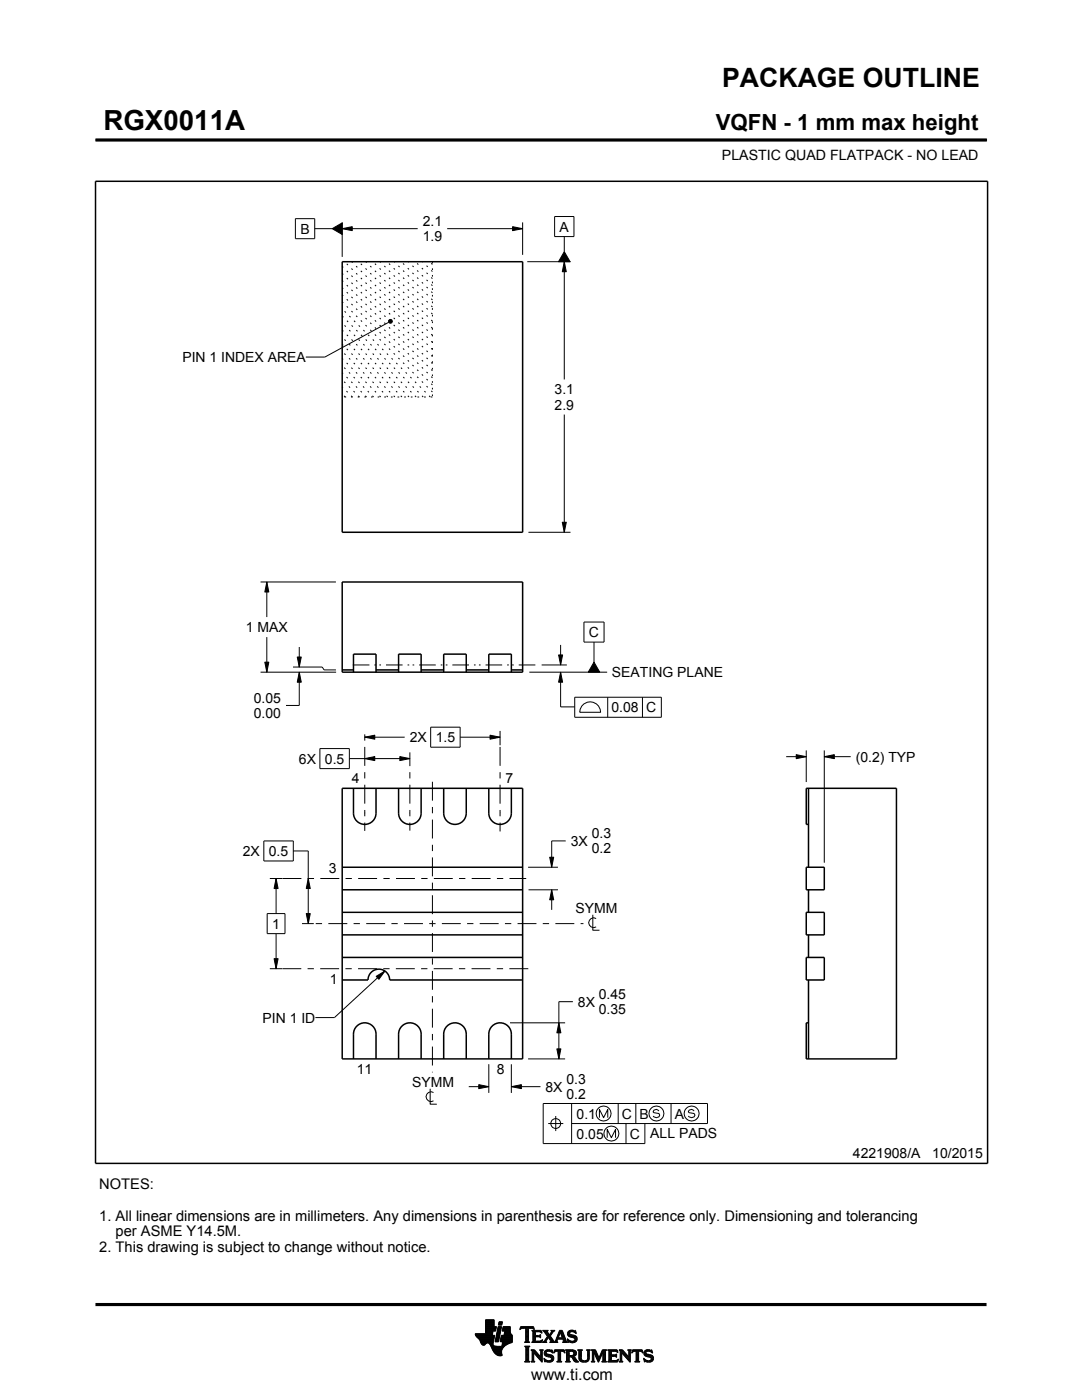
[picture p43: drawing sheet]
<svg xmlns="http://www.w3.org/2000/svg" width="216mm" height="279mm" viewBox="0 0 216 279" stroke-linecap="round" stroke-linejoin="round" font-family="sans-serif">
<defs><g id="words">
<text font-size="5.5" x="20.6" y="26">RGX0011A</text>
<text font-size="5.3" x="144.1" y="17.4">PACKAGE OUTLINE</text>
<text font-size="4.4" x="142.8" y="26">VQFN - 1 mm max height</text>
<text font-size="3.2" x="106" y="275.3">www.ti.com</text>
<g font-size="2.9">
<text x="19.8" y="237.3">NOTES:</text>
<text x="19.8" y="243.6">1. All linear dimensions are in millimeters. Any dimensions in parenthesis are for reference only. Dimensioning and tolerancing</text>
<text x="19.8" y="249.9">2. This drawing is subject to change without notice.</text>
<text x="23.1" y="246.7">per ASME Y14.5M.</text>
</g>
<g font-size="2.8">
<text x="144.1" y="32">PLASTIC QUAD FLATPACK - NO LEAD</text>
<text x="59.9" y="46.6">B</text>
<text x="84.3" y="45.1">2.1</text>
<text x="111.7" y="46.2">A</text>
<text x="84.3" y="48.1">1.9</text>
<text x="36.4" y="72.3">PIN 1 INDEX AREA</text>
<text x="110.7" y="78.7">3.1</text>
<text x="110.7" y="81.7">2.9</text>
<text x="49.1" y="126.1">1 MAX</text>
<text x="117.5" y="127.1">C</text>
<text x="122.1" y="135.1">SEATING PLANE</text>
<text x="50.6" y="140.3">0.05</text>
<text x="50.6" y="143.3">0.00</text>
<text x="122" y="142.1">0.08</text>
<text x="128.9" y="142.1">C</text>
<text x="81.8" y="148.1">2X</text>
<text x="86.9" y="148.1">1.5</text>
<text x="59.6" y="152.4">6X</text>
<text x="64.8" y="152.4">0.5</text>
<text x="170.7" y="152">(0.2) TYP</text>
<text x="70.2" y="156.4">4</text>
<text x="100.9" y="156.2">7</text>
<text x="118.1" y="167.3">0.3</text>
<text x="48.5" y="170.8">2X</text>
<text x="53.6" y="170.8">0.5</text>
<text x="113.9" y="168.8">3X</text>
<text x="118.1" y="170.3">0.2</text>
<text x="65.6" y="174.3">3</text>
<text x="54.3" y="185.3">1</text>
<text x="114.8" y="182.1">SYMM</text>
<text x="65.8" y="196.3">1</text>
<text x="115.3" y="200.9">8X</text>
<text x="119.5" y="199.4">0.45</text>
<text x="119.5" y="202.4">0.35</text>
<text x="52.4" y="204.1">PIN 1 ID</text>
<text x="71.2" y="214.3">11</text>
<text x="99.1" y="214.3">8</text>
<text x="82.2" y="216.9">SYMM</text>
<text x="108.8" y="217.9">8X</text>
<text x="113" y="216.4">0.3</text>
<text x="113" y="219.4">0.2</text>
<text x="115.1" y="223.2">0.1</text>
<text x="115.1" y="227.2">0.05</text>
<text x="124.1" y="223.2">C</text>
<text x="125.7" y="227.2">C</text>
<text x="127.6" y="223.2">B</text>
<text x="129.8" y="227.2">ALL PADS</text>
<text x="134.6" y="223.2">A</text>
<text x="170.2" y="231.2">4221908/A</text>
<text x="186" y="231.2">10/2015</text>
</g>
<text font-size=".3" x="106.2" y="28.1">SCALE 4.250</text>
</g></defs>
<g fill="#000">
<path d="M66.3 45.6l2-1.1v2.3zM68.3 45.6l2-.4v.8zM102.3 45.2l2 .4-2 .4zM112.6 52.2l.4 2h-.8zM112.6 50.2l1.2 2h-2.4zM77.5 64l.3-.3 .4 .1 .1 .3-.1 .3-.4 .1-.3-.2zM53.2 116.1l.4 2h-.8zM112.2 104.2h.8l-.4 2zM52.8 132.1h.8l-.4 2zM59.7 134.1l.4 2h-.8zM59.3 131.1h.8l-.4 2zM111.9 134.1l.4 2h-.8z"/>
<path d="M111.5 130.7h.8l-.4 2zM118.5 132.1l1.2 2h-2.3zM72.8 147.1l2-.4v.8zM72.8 151.4l2-.4v.8zM79.8 151l2 .4-2 .4zM97.8 146.7l2 .4-2 .4zM158.9 150.6l2 .4-2 .4zM164.5 151l2-.4v.8zM55.1 175.3l.4 2h-.8zM61.5 175.3l.4 2h-.8zM109.7 171.1h.8l-.4 2zM110.1 177.6l.4 2h-.8z"/>
<path d="M54.7 191.3h.8l-.4 2zM61.1 182.3h.8l-.4 2zM75.1 194.9l1.7-1.1-1.2 1.6zM95.5 216.5l2 .4-2 .4zM102 216.9l2-.4v.8zM111.1 209.3h.8l-.4 2zM111.5 204.1l.4 2h-.8z"/>
</g>
<g fill="none" stroke="#000" stroke-width=".2">
<path d="M19.1 27.9h177.7M196.8 27.7v.5M58.9 43.6h3.9v4h-3.9zM62.8 45.6h3.5M66.3 45.6l2-1.1v2.3zM68.3 45.6l2-.4v.8zM68.3 44.4v6.9M68.3 45.6h15M89.2 45.6h15.1M102.3 45.2l2 .4-2 .4zM104.3 44.4v6.5M105.2 52.2h8.6"/>
<path d="M110.7 43.2h3.8v4h-3.8zM112.6 52.2l.4 2h-.8zM112.6 47.2v3M112.6 52.2v23.5M112.6 50.2l1.2 2h-2.4zM77.5 64l.3-.3 .4 .1 .1 .3-.1 .3-.4 .1-.3-.2zM77.6 64.3l-12.8 7h-3.8M112.6 82.7v23.5M52 116.1h15M53.2 116.1l.4 2h-.8zM53.2 116.1v7M105.4 106.2h8.4"/>
<path d="M112.2 104.2h.8l-.4 2zM52 134.1h15.1M52.8 132.1h.8l-.4 2zM53.2 127.1v7M58.5 133.1h5.8l.4 .6h2.3M59.3 131.1h.8l-.4 2zM59.7 134.1l.4 2h-.8zM59.7 129.1v4M59.7 134.1v6.7h-2.6M105.6 134.1h15.6M108.1 132.7h5M111.5 130.7h.8l-.4 2z"/>
<path d="M111.9 134.1l.4 2h-.8zM111.9 128.7v4M111.9 134.1v7h2.8M114.7 139.1h17.3v4h-17.3zM116.5 124.1h4v4h-4zM118.5 128.1v4M118.5 132.1l1.2 2h-2.3zM121.3 139.1v4M128.2 139.1v4M63.8 149.4h5.9v4h-5.9zM69.7 151.4h12.1M72.8 147.1l2-.4v.8z"/>
<path d="M72.8 151.4l2-.4v.8zM72.8 147.1h8M79.8 151l2 .4-2 .4zM81.8 150.1v2.8M85.9 145.1h5.9v4h-5.9zM91.8 147.1h8M97.8 146.7l2 .4-2 .4zM99.8 145.9v2.8M116.5 140.5a2.08 2.08 0 0 1 2.2-.2 2.08 2.08 0 0 1 1.1 1.8h-4.1l.1-.5 .3-.7zM156.9 151h4M158.9 150.6l2 .4-2 .4zM160.9 149.8v6.3"/>
<path d="M164.5 151l2-.4v.8zM164.5 149.8v22.4M164.5 151h5.2M52.6 167.8h5.9v4h-5.9zM53.8 175.3h2.5M55.1 175.3l.4 2h-.8zM55.1 175.3v7M58.5 169.8h3v14.5M61.5 175.3l.4 2h-.8zM105.4 173.1h5.9M105.5 177.6h5.8M109.7 171.1h.8l-.4 2z"/>
<path d="M110.1 177.6l.4 2h-.8zM110.1 177.6v4M112.9 167.8h-2.8v5.3M53.3 182.3h3.6v4h-3.6zM53.8 193.3h2.5M54.7 191.3h.8l-.4 2zM55.1 186.3v7M60.3 184.3h2.3M61.1 182.3h.8l-.4 2zM75.1 194.9l1.7-1.1-1.2 1.6zM76.8 193.8l-10.1 9.3h-3.8M114.3 199.9h-2.8v11.4"/>
<path d="M118.3 182.6v3h1.3M119 183.3a.98 .98 0 0 0-1.5 .8 .98 .98 0 0 0 1.5 .9M85.8 217.3v3.1h1.4M86.5 218a.98 .98 0 0 0-1.5 .9 .98 .98 0 0 0 1.5 .8M93.5 216.9h4M95.5 216.5l2 .4-2 .4zM97.5 212.4v5.7M101.8 204.1h11M102 216.9l2-.4v.8zM102 216.9h5.8M102 212.4v5.7M105.4 211.3h7.4"/>
<path d="M111.1 209.3h.8l-.4 2zM111.5 204.1l.4 2h-.8zM109.4 224.2h3M110.9 222.7v3M114.1 224.2h27.1v-4h-32.8v8h20.3v-4M114.1 220.2v8M119.6 223.1v-1.7l.8 1.7 .9-1.7v1.7M121.2 227.1v-1.7l.8 1.7 .8-1.7v1.7M123.4 220.2v4M124.9 224.2v4M126.9 220.2v4M131.5 221.7l-.5-.3-.5 .2-.2 .3 .2 .2 1 .1 .1 .4-.1 .3-.5 .2-.7-.4"/>
<path d="M133.9 220.2v4M138.5 221.7l-.5-.3-.5 .2-.2 .3 .2 .2 1 .1 .2 .4-.2 .3-.5 .2-.7-.4M94.8 266.2h3.5M94.8 266.3h3.5M94.9 266.4h3.3M94.9 266.5h3.8l-.2 1.2M94.9 266.5h3.8M95 266.6h3.7M95 266.7h3.7M95.1 266.8h3.6M95.2 266.9h3.4M95.3 267h3.3"/>
<path d="M95.4 267.1h3.2M95.5 267.2h3.1M95.6 267.3h3M95.7 267.4h2.8M95.7 267.5h2.8M95.7 267.5l.4 .7 .3 .3 .3-.1 .5-.4 .4 .1 .8 1.5M95.8 267.6h2.7M95.8 267.7h2.7M95.9 267.8h2.6M95.9 267.9h2.5M95.9 268h2.5M96 268h1.1"/>
<path d="M96 268.1h1M96.1 268.2h.8M96.1 268.3h.7M96.2 268.4h.6M96.3 268.4h.4M96.9 266.1h1.4M96.9 266h1.4M96.9 265.9h1.4M96.9 265.8h1.5M96.9 265.7h1.5M96.9 264.7l2.2 .1-.2 .9h-.5l-.2 .8M96.9 265.6h2"/>
<path d="M96.9 265.5h2M96.9 265.4h2M96.9 265.3h2.1M96.9 265.2h2.1M96.9 265.1h2.1M96.9 265h2.1M96.9 264.9h2.1M96.9 264.8h2.2M96.9 264.6h1.7M96.9 264.5h1.7M96.9 264.4h1.7M96.9 264.3h1.7"/>
<path d="M96.9 264.2h1.7M96.9 264.1h1.7M96.9 264h1.7M96.9 263.9h1.7M96.9 263.8h1.7M96.9 263.7h1.7M96.9 263.6h1.7M96.9 263.5h1.7M96.9 263.4h1.7M97.5 268h.9M97.6 268.1h.8M97.7 268.2h.7"/>
<path d="M97.7 268.3h.7M97.8 268.4h.6M97.9 268.5h.6M97.9 268.6h.7M98 268.7h1.1M98 268.8h2.6M98 268.8h2.5M98.1 268.9h2.3M98.1 269h2.3M98.1 269.1h2.2M98.2 269.2h2.1M98.2 269.2h2"/>
<path d="M98.2 269.3h2M98.3 269.4h1.9M98.3 269.5h1.8M98.4 269.6h1.7M98.4 269.6l.6 .7 .6 .3 .6-.1-.1-.7M98.4 268v.4l.3 .2 2 .1M98.5 269.7h1.6M98.5 267.7l-.1 .3M98.5 269.8h1.6M98.6 269.9h1.5M98.6 264.8v-1.4h-1.7v2.8h-2.1l.2 .5 .7 .8M98.6 270h1.5"/>
<path d="M98.7 270h1.4M98.8 270.1h1.3M98.8 267.7h.7M98.8 267.6h.7M98.8 267.5h.7M98.9 270.2h1.2M98.9 267.4h.7M98.9 267.3h.7M98.9 267.2h.7M98.9 267.1h.7M98.9 267h.7M98.9 270.3h1.3"/>
<path d="M99 266.9h.6M99 266.9h.7M99 266.8h.7M99 266.7h.7M99 266.6h.7M99 266.5h.7M99.1 270.4h1.1M99.1 266.4h.7M99.1 266.3h.7M99.1 266.2h.7M99.1 266.1h.7M99.1 266h.7"/>
<path d="M99.2 265.9h.7M99.2 265.8h.7M99.2 270.4h1M99.2 265.7h.7M99.2 265.6h.7M99.2 265.5h.7M99.3 265.4h.6M99.3 265.4h.7M99.3 265.3h.7M99.3 265.2h.7M99.3 265.1h.7M99.3 265h.7"/>
<path d="M99.4 270.5h.8M99.4 264.9h.7M99.4 264.8h.7M99.4 264.8h.7l-.6 3h-.7zM99.5 264.4h.6M99.5 264.3h.7M99.5 264.2h.7M99.5 264.1h.7M99.5 264h.7M99.5 263.9h.7M99.6 263.8h.7M99.6 263.8h.7l-.2 .7h-.7z"/>
<path d="M99.8 270.6h.1M99.8 267.7h2.4M99.8 267.6h2.4M99.8 267.5h2.4M99.9 267.4h2.3M99.9 267.3h2.3M99.9 267.2h2.3M99.9 267.1h2.3M99.9 267h2.3M99.9 266.9h2.3M100 266.9h2.2M100 266.8h2.2"/>
<path d="M100 266.7h2.2M100 266.6h2.2M100 266.5h2.2M100.1 268.6h.7M100.2 268.5h.7M100.2 268.4h.8M100.2 268.4h.9M100.2 268.3h1M100.2 268.2h1.2M100.2 265.6h1.6M100.2 268.1h1.4M100.2 265.5h1.6"/>
<path d="M100.2 268h1.6M100.3 265.4h1.5M100.3 268h1.7M100.3 267.9h1.9M100.3 265.3h1.5M100.3 267.8h1.9M100.3 265.2h1.5M100.3 265.1h1.5M100.3 265h1.5M100.4 264.9h1.4M100.4 264.8h1.4M100.6 266.5l.1-.8h-.5l.2-.9h1.4l.1 1.1 .3 .6v1.4l-1.3 .6"/>
<path d="M100.6 266.4h1.5M100.6 266.3h1.4M100.6 266.2h1.4M100.6 266.1h1.3M100.7 266h1.2M100.7 265.9h1.2M100.7 265.8h1.1M100.7 265.7h1.1M100.9 268.5l-.6 .6-.2 .7M102.2 266.5h-2.2l-.2 1.1 .1 .2h.4l-.2 .9M103.7 265.3h.1M103.8 265.2h.2"/>
<path d="M103.8 265h2.8M103.8 264.9h2.7M103.9 264.8h2.6M104.7 267.8h1M104.7 271.8h1.1M104.7 268.7h1M104.8 267.7h.7M104.8 271.7h.8M104.9 265.2h.6M104.9 268.9h.6M104.9 267.6h.6M104.9 267.5v-2.3l-.7-.1-.4 .3 .1-.6h2.6l.1 .6-.4-.3-.7 .1v2.3"/>
<path d="M104.9 267.5l-.2 .3M104.9 267.5h.6M104.9 267.4h.6M104.9 267.3h.6M104.9 267.2h.6M104.9 267.1h.6M104.9 267h.6M104.9 266.8h.6M104.9 266.7h.6M104.9 266.6h.6M104.9 266.5h.6M104.9 266.4h.6"/>
<path d="M104.9 266.3h.6M104.9 266.2h.6M104.9 266.1h.6M104.9 265.9h.6M104.9 265.8h.6M104.9 265.7h.6M104.9 265.6h.6M104.9 265.5h.6M104.9 265.4h.6M104.9 265.3h.6M104.9 271.5h.6M104.9 269h.6"/>
<path d="M104.9 271.4h.6M104.9 271.4v-2.4l-.2-.4h1.1l-.3 .4v2.4M104.9 271.4l-.2 .4h1.1l-.3-.4M104.9 271.3h.6M104.9 271.2h.6M104.9 271.1h.6M104.9 271h.6M104.9 270.9h.6M104.9 270.8h.6M104.9 270.6h.6M104.9 270.5h.6M104.9 270.4h.6"/>
<path d="M104.9 270.3h.6M104.9 270.2h.6M104.9 270.1h.6M104.9 270h.6M104.9 269.9h.6M104.9 269.8h.6M104.9 269.6h.6M104.9 269.5h.6M104.9 269.4h.6M104.9 269.3h.6M104.9 269.2h.6M104.9 269.1h.6"/>
<path d="M105.5 267.5l.2 .3M105.7 267.8h-1M105.9 271.8h.8M105.9 269.4h.8M106.1 269.5h.7M106.1 267.8h2M106.1 271.7h.5M106.2 269.6h.7M106.2 271.5h.3M106.2 265.6h1.8M106.2 269.8h.8M106.2 271.4h.3"/>
<path d="M106.2 269.8l-.3-.4h.8l1.2 1.4M106.2 271.4l-.3 .4h.8l-.2-.4M106.2 271.3h.3M106.2 271.2h.3M106.2 271.1h.3M106.2 271h.3M106.2 270.9h.3M106.2 270.8h.3M106.2 270.6h.3M106.2 270.5h.3M106.2 270.4h.3M106.2 270.3h.3"/>
<path d="M106.2 270.2h.3M106.2 270.1h.3M106.2 270h1M106.2 269.9h.9M106.2 269.8v1.6M106.3 267.7h1.8M106.3 265.7h1.8M106.3 267.6h.6M106.3 265.8h.6M106.3 267.5l-.2 .3M106.3 267.5h.5M106.3 267.4h.5"/>
<path d="M106.3 267.3h.5M106.3 267.2h.5M106.3 267.1h.5M106.3 267h.5M106.3 266.8h.5M106.3 266.7h1.6M106.3 266.6h1.6M106.3 266.5h.5M106.3 266.4h.5M106.3 266.3h.5M106.3 266.2h.5M106.3 266.1h.5"/>
<path d="M106.3 265.9h.5M106.4 265.2h.2M106.5 270h.1M106.5 270v1.4M106.5 265.3h.1M106.6 270.1h.7M106.7 270.2h.7M106.8 270.3h.7M106.8 265.9l.1-.1h.7l.6 .2-.2-.5h-1.9l.2 .3v1.7M106.8 265.9v.6h.8l.3-.2v.7l-.3-.2h-.8l.1 .8h.9l.5-.2M106.9 270.4h.7M107 270.5h.7"/>
<path d="M107.1 270.6h.7M107.2 270.8h1M107.3 270.9h.9M107.4 271h.8M107.5 271.1h.7M107.6 271.2h.6M107.6 266.5h.3M107.7 271.3h.5M107.7 269.4h.7M107.7 266.8h.2M107.7 267.6h.5M107.8 266.4h.1"/>
<path d="M107.8 271.4h.4M107.8 267h.1M107.8 265.8h.3M107.8 269.5h.5M107.9 271.5h.3M107.9 269.6h.3M107.9 269.8h.3M107.9 270.6h.3M107.9 270.5h.3M107.9 270.4h.3M107.9 270.3h.3M107.9 270.2h.3"/>
<path d="M107.9 270.1h.3M107.9 270h.3M107.9 269.9h.3M107.9 269.8v1M108 271.7h.2M108 265.9h.1M108 267.5h.2M108.1 271.8h.1M108.1 266.1h.1M108.2 267.4h.1M108.2 269.8l.2-.4h-.7l.2 .4M108.2 269.8v2.1l-1.7-1.9"/>
<path d="M108.2 267.8h.9M108.3 267.4l-.2 .5-2-.1M108.3 265.6h1M108.5 267.7h.5M108.5 271.1l.2 .7 .2-.1 .6 .2 .7-.2 .3-.6M108.5 271.1h.1M108.5 265.7h.7M108.5 271.2h.2M108.6 271.3h.2M108.6 270.1l.2 .5 1.1 .3 .1 .3-.1 .3h-.5l-.9-.4M108.6 270.1h.4M108.6 270h.4"/>
<path d="M108.6 270.2h.6M108.6 267.6h.4M108.6 271.4h.4M108.6 269.9h.4M108.6 270.3h1M108.6 265.8h.7M108.6 271.5h.8M108.6 269.8h.5M108.7 271.7h1.5M108.7 270.4h1.3M108.7 267.5h.3M108.7 271.8h.1"/>
<path d="M108.7 265.9h.6M108.7 269.6h1.5M108.8 267.4h.3M108.8 270.5h1.5M108.8 266.1h.6M108.8 269.5h1.4M108.8 267.3h.4M108.9 266.2h.6M108.9 267.2h.4M108.9 266.3h.6M108.9 270.6h1.5M109 267.1h.3"/>
<path d="M109 270l.2 .2 1.1 .3 .2 .6M109 270l.1-.3h.4l.8 .3-.1-.6-.2 .1-.6-.1-.6 .2-.2 .5M109 266.4h1M109.1 271.8h.9M109.1 269.4h.7M109.1 267h.9M109.1 266.5h.8M109.1 267.8h-.9M109.2 266.8h.8M109.2 266.6h.6M109.2 266.7h.7M109.2 266.7l-.6 1-.4 .1"/>
<path d="M109.3 270.8h1.1M109.5 267.1h.6M109.6 267.2h.6M109.7 271.5h.7M109.7 267.3h.6M109.7 267.8l.2-.1-.5-.8-.4 .8 .1 .1M109.7 267.8h1.6M109.7 266.3h.4M109.7 267.4h.6M109.8 270.9h.7M109.8 266.2h.3M109.8 266.6l.9 1.2 1-2.3h.5l.8 2.1 .3 .2"/>
<path d="M109.8 267.5h.6M109.9 266.1h.3M109.9 269.8h.4M109.9 267.6h.6M109.9 267.7h.7M109.9 271.4h.5M109.9 265.9h.4M110 271h.5M110 265.6h.7M110 265.9l.1-.2-.2-.2h.8l-.9 1.1M110 265.9l-.4 .5-.4-.6 .2-.3h-1.1l.9 1.2M110 271.3h.5"/>
<path d="M110 265.8h.4M110 271.1h.5M110 271.2h.5M110.1 269.4h.1M110.1 265.7h.4M110.1 269.9h.2M110.2 270h.1M110.5 270h.1M110.5 269.9h.2M110.5 269.8h.3M110.6 269.6h2.1M110.6 269.5h2"/>
<path d="M110.6 269.4h2M110.7 267.7h.5M110.8 267.6h.4M110.9 267.5h.3M110.9 267.4h.3M111 267.3h.3M111 267.2h1.8M111 267.1h1.8M111.1 267h.3M111.1 271.8h1M111.1 266.8h.4M111.2 266.7h.3"/>
<path d="M111.2 267.5v.3h.1M111.2 267.5l.1-.2h1l.1 .2M111.2 266.6h.3M111.3 266.5h.3M111.3 271.7h.6M111.3 266.4h.3M111.3 271.5h.6M111.3 267.8h-1.6M111.3 269.8h.6M111.4 266.3h.3M111.4 271.4h.5M111.4 270.1h.5"/>
<path d="M111.4 270h.5M111.4 269.9h.5M111.4 270.5h.5M111.4 270.4h.5M111.4 270.3h.5M111.4 270.2h.5M111.4 271.1h.5M111.4 271h.5M111.4 270.9h.5M111.4 270.8h.5M111.4 270.6h.5M111.4 271.4l-.1-1.7h-.4l-.4 .4 .2-.7h1.9l.1 .7-.4-.4h-.4v1.7"/>
<path d="M111.4 271.4l-.3 .4h1l-.2-.4M111.4 271.3h.5M111.4 271.2h.5M111.4 266.2h.3M111.4 266.1h.4M111.5 265.9h.9M111.5 265.8h.8M111.6 265.7h.7M111.6 265.6h.6M111.8 265.9l.4 1.1h-.8zM111.9 266.1h.5M111.9 266.2h.5"/>
<path d="M111.9 266.3h.6M112 266.4h.5M112 266.5h.6M112.1 266.6h.5M112.1 266.7h.6M112.1 266.8h.6M112.2 267h.5M112.2 267.8h1.1M112.3 267.3h.6M112.3 267.4h.6M112.4 267.5h.6M112.4 267.5v.3h-.2"/>
<path d="M112.4 269.8h.3M112.4 267.6h.6M112.4 267.7h.7M112.6 269.9h.1M112.6 270h.2M112.8 271.8h1M112.8 269.4h1.6M113 269.5h1.7M113 271.7h.7M113 269.6h1.9M113 271.5h.6M113 269.8h.6"/>
<path d="M113 271.4h.6M113 271.4l-.2 .4h1l-.2-.4M113 271.3h.6M113 271.2h.6M113 271.1h.6M113 271h.6M113 270.9h.6M113 270.8h1.5M113 270.6h1.6M113 270.5h1.8M113 270.4h.6M113 270.3h.6"/>
<path d="M113 270.2h.6M113 270.1h.6M113 270h.6M113 269.9h.6M113 269.8v1.6M113 269.8l-.2-.4h1.5l.6 .2 .1 .5M113.2 267.3h.2M113.2 267.4h.3M113.2 266.2l.3 .5 1 .3 .2 .3M113.2 266.2h.5M113.2 266.3h.6M113.2 266.1h.5"/>
<path d="M113.3 267.5h.3M113.3 267.8h-1.1M113.3 266.4h.9M113.3 265.9h.4M113.3 267.6h.6M113.3 266.5h1.3M113.3 267.7h1.6M113.3 265.8h.5M113.3 267.8h.2M113.4 266.6h1.5M113.4 265.7h1.5M113.5 266.7h1.5"/>
<path d="M113.5 265.6h1.4M113.6 269.9l.1-.2h.5l.3 .4M113.6 269.9v.6M113.7 267.8h1.1M113.8 266.8h1.3M113.8 265.5h.6M114 268h.4M114.1 270.9h.6M114.2 271h.6M114.2 271.1h.7M114.3 271.2h.6M114.3 267h.8"/>
<path d="M114.3 269.8h.7M114.3 270.4h.6M114.4 271.3h.6M114.4 271.3l.4 .5h.7M114.4 271.3l-.3-.4-.5-.1v.6M114.4 270.7l1.1 1.1M114.4 270.7h.1M114.4 271.4h.7M114.4 269.9h.6M114.4 270.3h.6M114.5 267.6h.5M114.5 270.2h.5"/>
<path d="M114.5 270h.5M114.5 265.8h.4M114.5 270.1h.5M114.5 270.1l-.2 .3-.3 .1M114.5 271.5h.7M114.6 271.7h.7M114.6 267.1h.6M114.6 267.5h.5M114.7 267.2h.5M114.7 267.4h.5M114.7 265.9h.3M114.7 267.3h.5"/>
<path d="M114.7 271.8h.8M114.8 266.1h.2M114.9 266.2h.1M114.9 266.2l-.7-.4h-.4l-.1 .2 .1 .3 1.1 .4 .3 .5M114.9 266.2l-.1-.7-.2 .1-.5-.1-.6 .2-.3 .5M115 270.1l-.1 .4-.5 .2M115.2 267.2l-.3 .6-.7 .2-.6-.2-.2 .1-.2-.7 .9 .5 .4-.1 .2-.3M115.3 269.4h.9M115.4 269.5h.7M115.5 269.6h.5M115.5 269.8h.5M115.5 269.8v1.4l.4 .5 .6 .2 .6-.1 .4-.3 .1-.5"/>
<path d="M115.5 271h.5M115.5 270.9h.5M115.5 270.8h.5M115.5 270.6h.5M115.5 270.5h.5M115.5 270.4h.5M115.5 270.3h.5M115.5 270.2h.5M115.5 270.1h.5M115.5 270h.5M115.5 269.9h.5M115.5 271.1h.5"/>
<path d="M115.5 271.2h.5M115.5 271.3h.6M115.6 271.4h.6M115.7 271.5h.8M115.8 271.7h1.5M116 271l.2 .4 .5 .2 .4-.2 .2-.4M116 269.8l.2-.4h-.9l.2 .4M116 269.8v1.2M116 271.8h1.1M116.8 271.5h.6M117 269.4h.8M117.1 271.4h.4"/>
<path d="M117.2 269.5h.5M117.2 271.3h.4M117.2 269.6h.4M117.2 271.2h.4M117.2 271.1h.4M117.3 269.8h.3M117.3 271h.3M117.3 270.9h.3M117.3 270.8h.3M117.3 270.6h.3M117.3 270.5h.3M117.3 270.4h.3"/>
<path d="M117.3 270.3h.3M117.3 270.2h.3M117.3 270.1h.3M117.3 270h.3M117.3 269.9h.3M117.6 269.8l.2-.4h-.8l.2 .3 .1 1.3M117.6 269.8v1.2M118 271.8h.7M118 269.4h.8M118.1 269.5h.8M118.1 271.7h.5M118.2 269.6h.7"/>
<path d="M118.2 271.5h.3M118.2 269.8h.8M118.2 271.4h.3M118.2 271.4l-.2 .4h.7l-.2-.4M118.2 271.3h.3M118.2 271.2h.3M118.2 271.1h.3M118.2 271h.3M118.2 270.9h.3M118.2 270.8h.3M118.2 270.6h.3M118.2 270.5h.3"/>
<path d="M118.2 270.4h.3M118.2 270.3h.3M118.2 270.2h.3M118.2 270.1h.3M118.2 270h.9M118.2 269.9h.8M118.2 269.8v1.6M118.6 270.1h.5M118.6 270.2h.6M118.7 270.3h.5M118.7 270.4h.6M118.8 270.5h.5"/>
<path d="M118.8 270.6h.6M118.9 270.8h.5M118.9 270.9h.6M119 271h.8M119 271.1h.8M119.1 271.2h.6M119.1 271.3h.6M119.2 271.4h.4M119.2 271.5h.4M119.3 271.7h.2M119.3 271.8h.2M119.6 270.9h.3"/>
<path d="M119.6 270.8h.3M119.7 270.6h.3M119.7 270.5h.3M119.8 270.4h.3M119.8 270.3h.3M119.9 270.2h.3M119.9 270.1h.3M120 270h.8M120 269.9h.8M120 269.8h.8M120.1 271.8h1M120.1 269.6h.7"/>
<path d="M120.1 269.5h.8M120.2 269.4h.9M120.2 271.7h.7M120.3 271.5h.5M120.3 271.4h.5M120.3 271.4l-.2 .4h1l-.3-.4M120.3 271.4v-1.5l-.9 2-.9-2v1.5M120.3 271.3h.5M120.3 271.2h.5M120.3 271.1h.5M120.3 271h.5M120.3 270.9h.5"/>
<path d="M120.3 270.8h.5M120.3 270.6h.5M120.3 270.5h.5M120.3 270.4h.5M120.3 270.3h.5M120.3 270.2h.5M120.3 270.1h.5M120.8 269.8l.3-.4h-.9l-.7 1.6-.7-1.6h-.8l.2 .4M120.8 269.8v1.6M121.2 271.8h2M121.2 269.4h1.9M121.4 269.5h1.8"/>
<path d="M121.4 271.7h1.9M121.5 269.6h1.7M121.5 271.5h1.8M121.5 269.8h.5M121.5 271.4h.5M121.5 269.9h.5M121.5 269.8v1.6M121.5 269.8l-.3-.4h1.9l.2 .6M121.5 270.3h.5M121.5 270.2h.5M121.5 270.1h.5M121.5 270h.5"/>
<path d="M121.5 270.9h.5M121.5 270.8h.5M121.5 270.6h1.5M121.5 270.5h1.5M121.5 270.4h1.5M121.5 271.3h.5M121.5 271.2h.5M121.5 271.1h.5M121.5 271h.5M122.6 270.4l.4-.2v.7l-.2-.2h-.8v.8h.2M122.9 270.8h.1M122.9 270.3h.1"/>
<path d="M123 269.8h.3M123.1 271.4h.3M123.2 269.9h.1M123.3 270h.1M123.3 270l-.4-.3h-.8l-.1 .7M123.3 271.3h.1M123.4 271.2h.1M123.4 271.2l-.3 .3h-.4M123.4 271.2l-.2 .6h-2l.3-.4M123.5 271.8h.8M123.5 269.4h.7M123.6 269.5h.7"/>
<path d="M123.7 271.7h.5M123.7 269.6h.7M123.7 271.5h.4M123.7 269.8h.8M123.7 271.4h.4M123.7 271.4l-.2 .4h.8l-.2-.4M123.7 271.3h.4M123.7 271.2h.4M123.7 271.1h.4M123.7 271h.4M123.7 270.9h.4M123.7 270.8h.4"/>
<path d="M123.7 270.6h.4M123.7 270.5h.4M123.7 270.4h.4M123.7 270.3h.4M123.7 270.2h.4M123.7 270.1h.4M123.7 270h1M123.7 269.9h.9M123.7 269.8v1.6M124.1 270v1.4M124.1 270h.1M124.2 270.1h.6"/>
<path d="M124.2 270.2h.7M124.3 270.3h.7M124.4 270.4h.7M124.5 270.5h.7M124.6 270.6h.7M124.7 270.8h1.1M124.8 270.9h1M124.9 271h.9M125 271.1h.8M125.1 271.2h.7M125.2 271.3h.6M125.2 269.4h.8"/>
<path d="M125.3 271.4h.5M125.4 269.5h.5M125.4 271.5h.4M125.4 269.6h.4M125.5 269.8h.3M125.5 269.8l-.1 1-1.2-1.4h-.7l.2 .4M125.5 269.9h.3M125.5 270.2h.3M125.5 270.1h.3M125.5 270h.3M125.5 270.4h.3M125.5 270.3h.3"/>
<path d="M125.5 270.6h.3M125.5 270.5h.3M125.5 271.7h.3M125.6 271.8h.2M125.8 269.8l.2-.4h-.8l.3 .4M125.8 269.8v2.1l-1.7-1.9M126 270h.1M126.1 269.9h.1M126.1 269.8h.3M126.1 269.6h2.1M126.2 269.5h2M126.2 269.4h2"/>
<path d="M126.6 271.8h1.1M126.9 271.7h.6M126.9 271.5h.5M126.9 269.8h.5M126.9 271.4h.5M126.9 270.1h.5M126.9 270h.5M126.9 269.9h.5M126.9 270.5h.5M126.9 270.4h.5M126.9 270.3h.5M126.9 270.2h.5"/>
<path d="M126.9 271.1h.5M126.9 271h.5M126.9 270.9h.5M126.9 270.8h.5M126.9 270.6h.5M126.9 271.4v-1.7h-.5l-.3 .4 .1-.7h1.9l.2 .7-.4-.4h-.5v1.7M126.9 271.4l-.3 .4h1.1l-.3-.4M126.9 271.3h.5M126.9 271.2h.5M128 269.8h.3M128.1 269.9h.2M128.2 270h.1"/>
<path d="M128.4 271.1l.2 .7 .2-.1 .6 .2 .7-.2 .3-.6M128.4 271.1h.1M128.4 271.2h.2M128.5 271.3h.2M128.5 270.1l.1 .4 .5 .3M128.5 270.1h.4M128.5 270h.4M128.5 270.2h.6M128.5 271.4h.4M128.5 269.9h.4M128.5 270.3h1M128.5 271.5h.8"/>
<path d="M128.5 269.8h.5M128.6 271.7h1.5M128.6 270.4h1.3M128.6 271.8h.1M128.6 269.6h1.5M128.7 270.5h1.5M128.7 269.5h1.4M128.8 270.6h1.5M128.9 270l.1-.3h.4l.8 .3-.1-.6-.2 .1-.6-.1-.6 .2-.2 .5M128.9 270l.2 .2 1.1 .3 .2 .6M128.9 271.8h1M129 269.4h.7"/>
<path d="M129.1 270.8l.7 .2 .1 .4-.7 .1-.8-.4M129.2 270.8h1.1M129.6 271.5h.7M129.6 270.9h.8M129.8 269.8h.4M129.8 271.4h.5M129.9 271h.5M129.9 271.3h.5M129.9 271.1h.5M129.9 271.2h.5M129.9 269.4h.2M130 269.9h.2"/>
<path d="M130.1 270h.1"/>
<circle cx="110.9" cy="224.2" r=".99"/>
<circle cx="120.4" cy="222.2" r="1.49"/>
<circle cx="122" cy="226.2" r="1.49"/>
<circle cx="131" cy="222.2" r="1.49"/>
<circle cx="138" cy="222.2" r="1.49"/>
</g>
<g fill="none" stroke="#000" stroke-width=".3">
<path d="M19.1 36.2h178v196h-178zM68.3 52.2h36v54h-36zM68.3 116.1h36v18h-36zM68.3 133.7h2.2M70.5 134.1v-3.6h4.5v3.6M75 133.7h4.5M79.5 134.1v-3.6h4.5v3.6M84 133.7h4.5M88.5 134.1v-3.6h4.5v3.6M93 133.7h4.5M97.5 134.1v-3.6h4.5v3.6M102 133.7h2.3"/>
<path d="M68.3 157.3h36v54h-36zM70.5 157.3v5a2.25 2.25 0 0 0 2.3 2.2 2.25 2.25 0 0 0 2.2-2.2v-5M79.5 157.3v5a2.25 2.25 0 0 0 2.3 2.2 2.25 2.25 0 0 0 2.2-2.2v-5M88.5 157.3v5a2.25 2.25 0 0 0 2.3 2.2 2.25 2.25 0 0 0 2.2-2.2v-5M97.5 157.3v5a2.25 2.25 0 0 0 2.3 2.2 2.25 2.25 0 0 0 2.2-2.2v-5M161.3 157.3v15.8M68.3 177.6h36M68.3 173.1h36M160.9 173.1h3.6v4.5h-3.6zM161.3 164.5h-.4v-7.2h18v54h-18v-7.2h.4M161.3 177.6v4.5M68.3 191.1h36"/>
<path d="M68.3 186.6h36M68.3 182.1h36M68.3 195.6h5.1a2.16 2.16 0 0 1 2.2-2.2 2.16 2.16 0 0 1 2.2 2.2h26.5M160.9 191.1h3.6v4.5h-3.6zM160.9 182.1h3.6v4.5h-3.6zM161.3 186.6v4.5M161.3 195.6v15.7M75 211.3v-4.9a2.25 2.25 0 0 0-2.2-2.3 2.25 2.25 0 0 0-2.3 2.3v4.9M84 211.3v-4.9a2.25 2.25 0 0 0-2.2-2.3 2.25 2.25 0 0 0-2.3 2.3v4.9M93 211.3v-4.9a2.25 2.25 0 0 0-2.2-2.3 2.25 2.25 0 0 0-2.3 2.3v4.9M102 211.3v-4.9a2.25 2.25 0 0 0-2.2-2.3 2.25 2.25 0 0 0-2.3 2.3v4.9"/>
</g>
<path d="M19 27.9h177.8M19 260.3h177.8" fill="none" stroke="#000" stroke-width=".63" stroke-linecap="butt"/>
<g fill="none" stroke="#000" stroke-width=".2" stroke-dasharray=".3 1" stroke-linecap="butt">
<path d="M86.3 52.2v27M86.3 59.9l-7.6-7.7M86.3 58.4l-6.2-6.2M86.3 57l-4.8-4.8M86.3 55.6l-3.4-3.4M86.3 54.2l-2-2M86.3 52.8l-.6-.6M68.9 79.2l-.6-.6M70.3 79.2l-2-2M71.7 79.2l-3.4-3.4M73.1 79.2l-4.8-4.8M74.5 79.2l-6.2-6.2"/>
<path d="M76 79.2l-7.7-7.7M77.4 79.2l-9.1-9.1M78.8 79.2l-10.5-10.5M80.2 79.2l-11.9-11.9M81.6 79.2l-13.3-13.3M83 79.2l-14.7-14.7M84.4 79.2l-16.1-16.1M85.9 79.2l-17.6-17.5M86.3 79.2h-18M86.3 78.2l-18-18M86.3 76.8l-18-18M86.3 75.4l-18-18"/>
<path d="M86.3 74l-18-18M86.3 72.6l-18-18M86.3 71.2l-18-18M86.3 69.8l-17.5-17.6M86.3 68.3l-16.1-16.1M86.3 66.9l-14.7-14.7M86.3 65.5l-13.3-13.3M86.3 64.1l-11.9-11.9M86.3 62.7l-10.5-10.5M86.3 61.3l-9.1-9.1"/>
</g>
<path d="M106.8 132.7h-37" fill="none" stroke="#000" stroke-width=".2" stroke-dasharray="3.3 1 .3 .7 .3 1" stroke-linecap="butt"/>
<g fill="none" stroke="#000" stroke-width=".2" stroke-dasharray="1.3 1.3 3.8 1.3" stroke-dashoffset=".6" stroke-linecap="butt">
<path d="M72.8 162.3v3.5M72.8 162.3v-16M72.8 162.3h-.1M72.8 162.3h.1M81.8 162.3v3.5M81.8 162.3v-9.3M81.8 162.3h-.1M99.8 162.3v3.6M99.8 162.3v-13.5M99.8 162.3h-.1M86.3 184.3v29.7M86.3 184.3v-28.8"/>
<path d="M86.3 184.3h-23.6M86.3 184.3h30.1"/>
</g>
<path d="M56.4 175.3h48.6M56.3 193.3h49.4" fill="none" stroke="#000" stroke-width=".2" stroke-dasharray="1.3 1.3 3.8 1.3" stroke-dashoffset="2.5" stroke-linecap="butt"/>
<use href="#words"/>
</svg>
